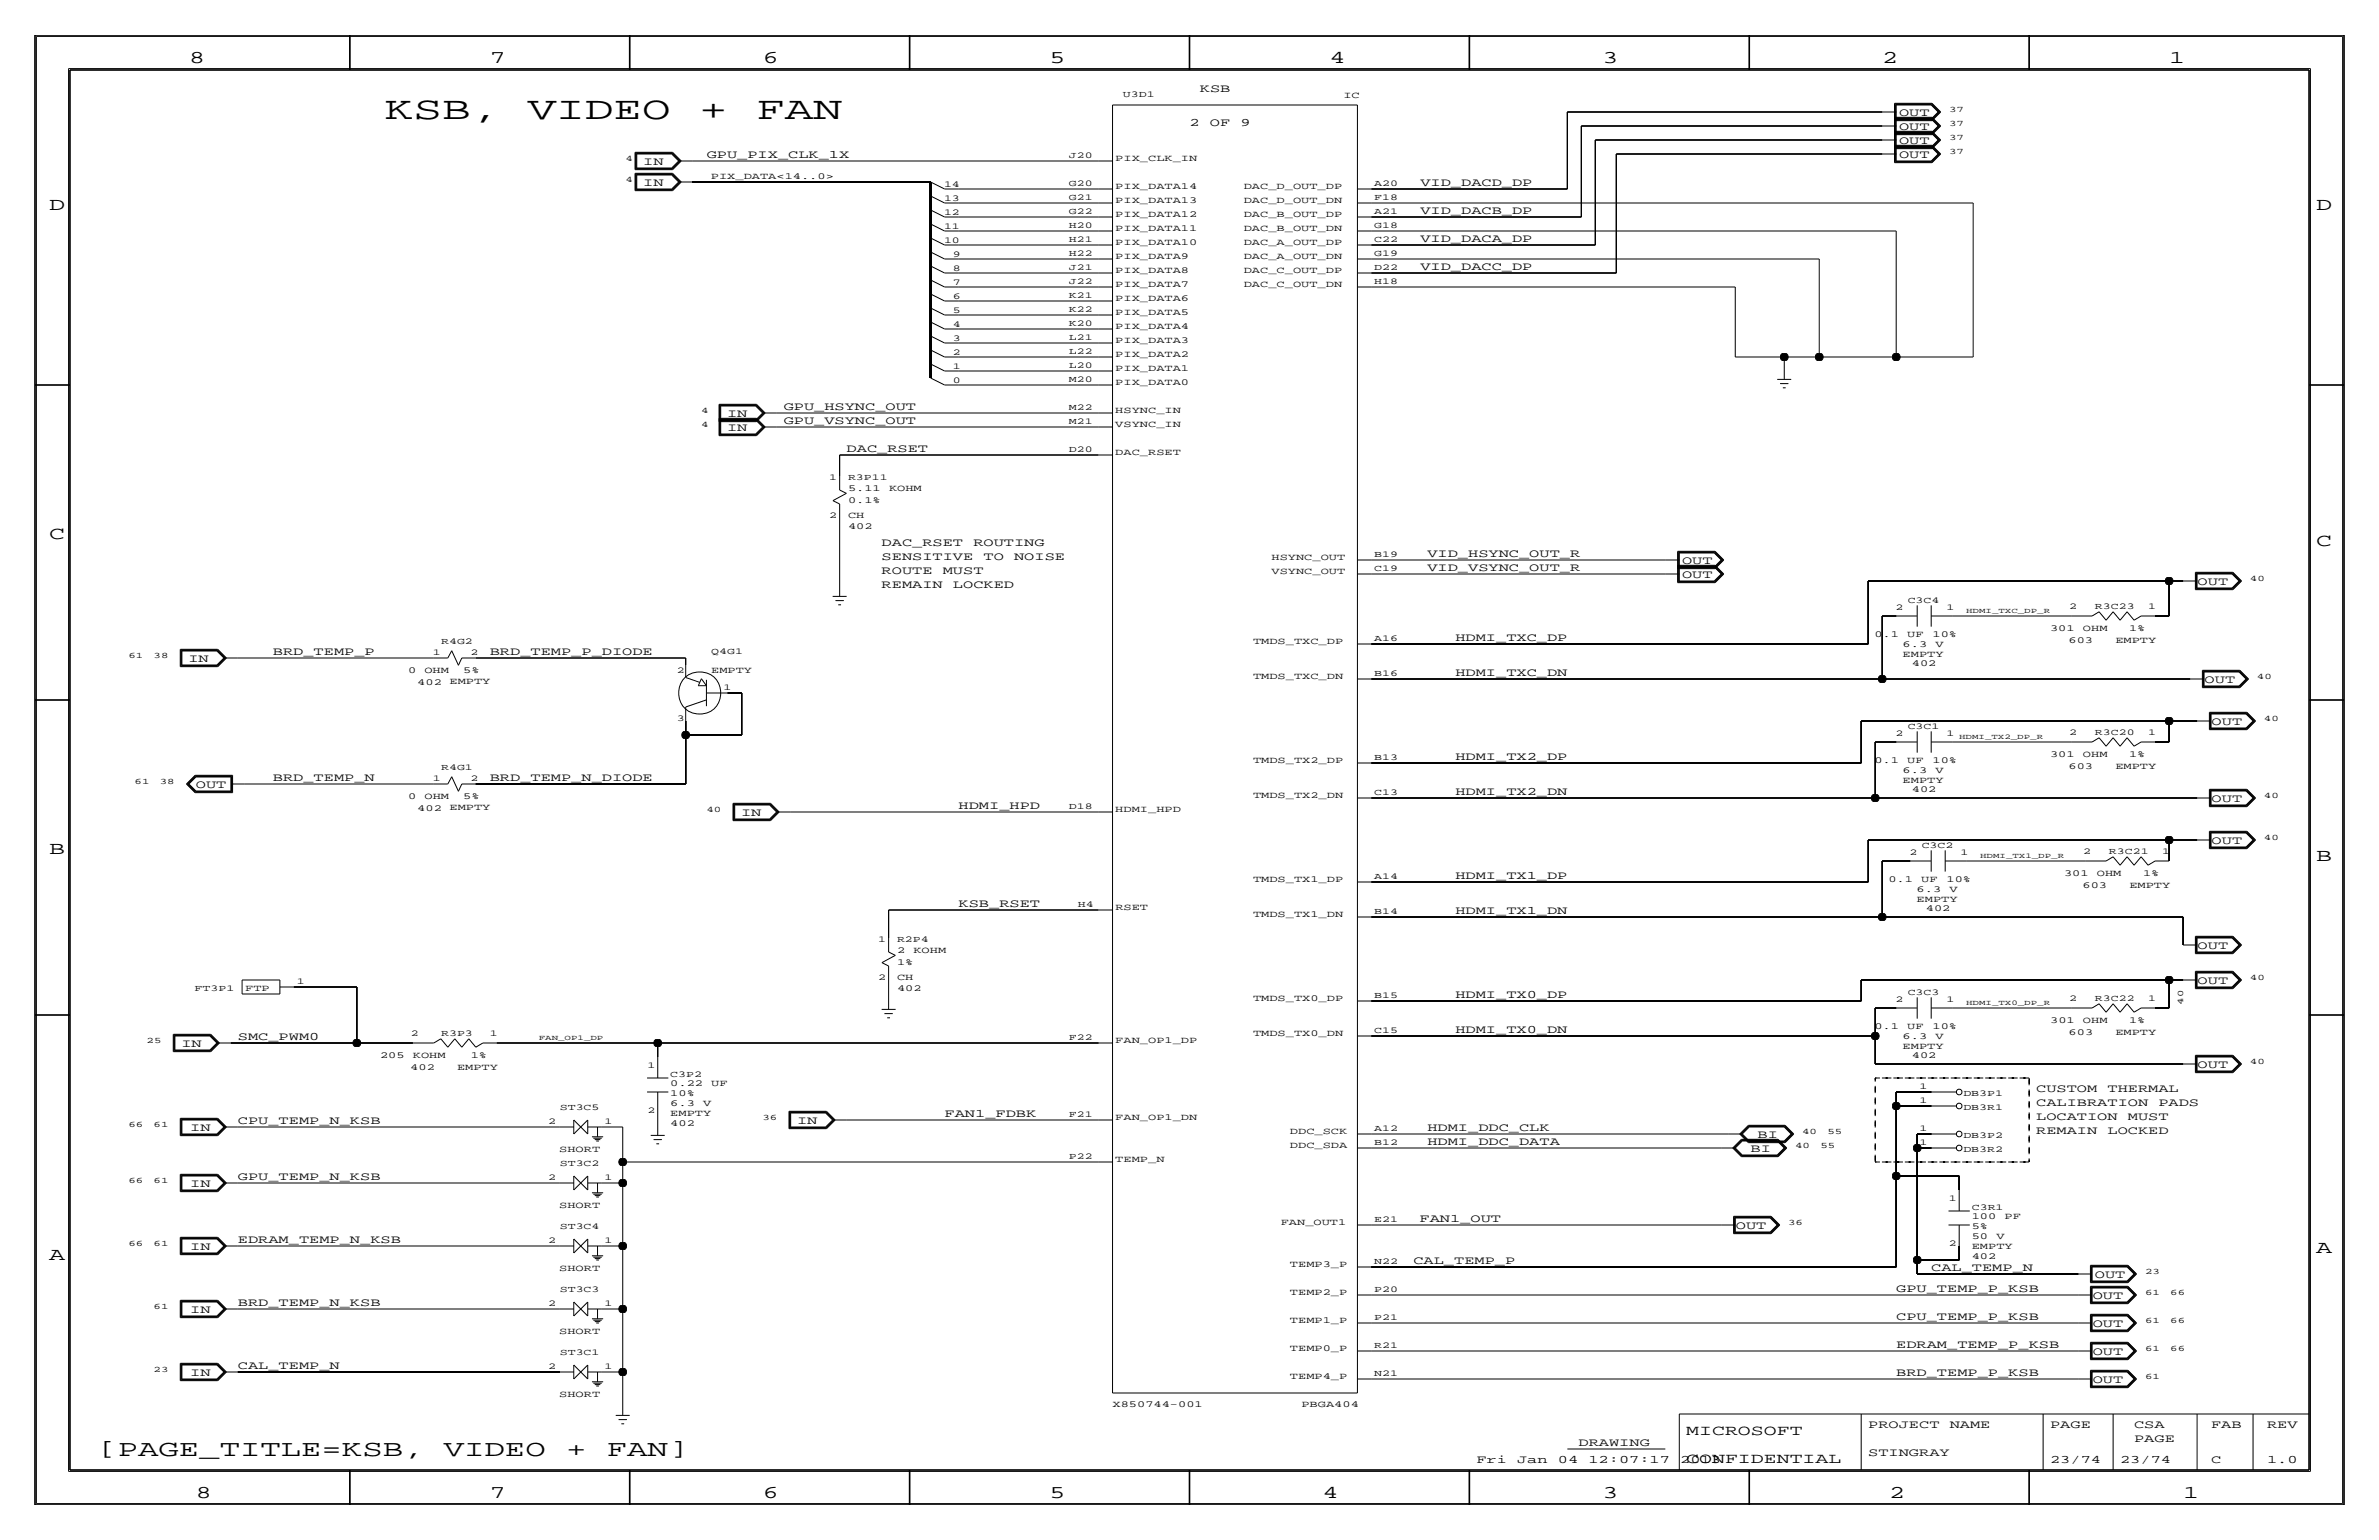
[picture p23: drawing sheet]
<svg xmlns="http://www.w3.org/2000/svg" width="432mm" height="279mm" viewBox="0 0 432 279" stroke-linecap="round" stroke-linejoin="round" font-family="sans-serif">
<defs><g id="words">
<g font-size="5.8">
<text x="69.8" y="21.6">KSB,</text>
<text x="95.8" y="21.6">VIDEO</text>
<text x="126.9" y="21.6">+</text>
<text x="137.3" y="21.6">FAN</text>
</g>
<g font-size="4.2">
<text x="17.7" y="264.2">[PAGE_TITLE=KSB,</text>
<text x="80.6" y="264.2">VIDEO</text>
<text x="102.8" y="264.2">+</text>
<text x="110.2" y="264.2">FAN]</text>
</g>
<g font-size="3.3">
<text x="34.3" y="11.4">8</text>
<text x="88.9" y="11.4">7</text>
<text x="138.5" y="11.4">6</text>
<text x="190.5" y="11.4">5</text>
<text x="241.3" y="11.4">4</text>
<text x="290.8" y="11.4">3</text>
<text x="341.6" y="11.4">2</text>
<text x="393.7" y="11.4">1</text>
<text x="8.9" y="38.1">D</text>
<text x="420.4" y="38.1">D</text>
<text x="8.9" y="97.8">C</text>
<text x="420.4" y="99.1">C</text>
<text x="8.9" y="154.9">B</text>
<text x="420.4" y="156.2">B</text>
<text x="420.4" y="227.3">A</text>
<text x="8.9" y="228.6">A</text>
<text x="35.6" y="271.8">8</text>
<text x="88.9" y="271.8">7</text>
<text x="138.4" y="271.8">6</text>
<text x="190.5" y="271.8">5</text>
<text x="240" y="271.8">4</text>
<text x="290.8" y="271.8">3</text>
<text x="342.9" y="271.8">2</text>
<text x="396.2" y="271.8">1</text>
</g>
<g font-size="2.6">
<text x="306.1" y="260.4">MICROSOFT</text>
<text x="306.1" y="265.4">CONFIDENTIAL</text>
</g>
<g font-size="2.1">
<text x="217.8" y="16.7">KSB</text>
<text x="215.9" y="22.9">2</text>
<text x="219.6" y="22.9">OF</text>
<text x="225.1" y="22.9">9</text>
<text x="344.7" y="23.6">OUT</text>
<text x="344.7" y="21.1">OUT</text>
<text x="116.7" y="30">IN</text>
<text x="128.3" y="28.7">GPU_PIX_CLK_1X</text>
<text x="344.7" y="28.7">OUT</text>
<text x="344.7" y="26.2">OUT</text>
<text x="116.7" y="33.8">IN</text>
<text x="257.8" y="33.8">VID_DACD_DP</text>
<text x="257.8" y="38.9">VID_DACB_DP</text>
<text x="257.8" y="43.9">VID_DACA_DP</text>
<text x="257.8" y="49">VID_DACC_DP</text>
<text x="132" y="75.7">IN</text>
<text x="142.2" y="74.4">GPU_HSYNC_OUT</text>
<text x="142.2" y="77">GPU_VSYNC_OUT</text>
<text x="132" y="78.2">IN</text>
<text x="153.7" y="82">DAC_RSET</text>
<text x="160" y="99.1">DAC_RSET</text>
<text x="160" y="101.6">SENSITIVE</text>
<text x="176.7" y="99.1">ROUTING</text>
<text x="178.5" y="101.6">TO</text>
<text x="184.1" y="101.6">NOISE</text>
<text x="259.1" y="101.1">VID_HSYNC_OUT_R</text>
<text x="160" y="106.7">REMAIN</text>
<text x="160" y="104.1">ROUTE</text>
<text x="171.1" y="104.1">MUST</text>
<text x="173" y="106.7">LOCKED</text>
<text x="259.1" y="103.6">VID_VSYNC_OUT_R</text>
<text x="305.3" y="104.9">OUT</text>
<text x="305.3" y="102.4">OUT</text>
<text x="398.9" y="106.2">OUT</text>
<text x="49.5" y="118.9">BRD_TEMP_P</text>
<text x="88.9" y="118.9">BRD_TEMP_P_DIODE</text>
<text x="264.2" y="116.3">HDMI_TXC_DP</text>
<text x="34.2" y="120.1">IN</text>
<text x="264.2" y="122.7">HDMI_TXC_DN</text>
<text x="400.2" y="124">OUT</text>
<text x="401.4" y="131.6">OUT</text>
<text x="264.2" y="137.9">HDMI_TX2_DP</text>
<text x="35.6" y="143">OUT</text>
<text x="49.5" y="141.7">BRD_TEMP_N</text>
<text x="88.9" y="141.7">BRD_TEMP_N_DIODE</text>
<text x="134.5" y="148.1">IN</text>
<text x="174" y="146.8">HDMI_HPD</text>
<text x="264.2" y="144.3">HDMI_TX2_DN</text>
<text x="401.4" y="145.5">OUT</text>
<text x="401.4" y="153.2">OUT</text>
<text x="264.2" y="159.5">HDMI_TX1_DP</text>
<text x="174" y="164.6">KSB_RSET</text>
<text x="264.2" y="165.9">HDMI_TX1_DN</text>
<text x="398.9" y="172.2">OUT</text>
<text x="398.9" y="178.6">OUT</text>
<text x="264.2" y="181.1">HDMI_TX0_DP</text>
<text x="32.9" y="190">IN</text>
<text x="43.2" y="188.7">SMC_PWM0</text>
<text x="264.2" y="187.5">HDMI_TX0_DN</text>
<text x="398.9" y="193.8">OUT</text>
<text x="43.2" y="204">CPU_TEMP_N_KSB</text>
<text x="144.7" y="204">IN</text>
<text x="171.4" y="202.7">FAN1_FDBK</text>
<text x="369.6" y="203.2">LOCATION</text>
<text x="369.6" y="200.7">CALIBRATION</text>
<text x="369.6" y="198.1">CUSTOM</text>
<text x="382.5" y="198.1">THERMAL</text>
<text x="386.2" y="203.2">MUST</text>
<text x="391.8" y="200.7">PADS</text>
<text x="34.5" y="205.2">IN</text>
<text x="259.1" y="207.8">HDMI_DDC_DATA</text>
<text x="259.1" y="205.2">HDMI_DDC_CLK</text>
<text x="317.8" y="209">BI</text>
<text x="319" y="206.5">BI</text>
<text x="369.6" y="205.7">REMAIN</text>
<text x="382.5" y="205.7">LOCKED</text>
<text x="34.5" y="215.4">IN</text>
<text x="43.2" y="214.1">GPU_TEMP_N_KSB</text>
<text x="257.7" y="221.7">FAN1_OUT</text>
<text x="34.5" y="226.8">IN</text>
<text x="43.2" y="225.6">EDRAM_TEMP_N_KSB</text>
<text x="315.1" y="223">OUT</text>
<text x="256.5" y="229.4">CAL_TEMP_P</text>
<text x="350.5" y="230.6">CAL_TEMP_N</text>
<text x="380.2" y="231.9">OUT</text>
<text x="34.5" y="238.3">IN</text>
<text x="43.2" y="237">BRD_TEMP_N_KSB</text>
<text x="344.2" y="239.5">CPU_TEMP_P_KSB</text>
<text x="344.2" y="234.4">GPU_TEMP_P_KSB</text>
<text x="379.8" y="235.7">OUT</text>
<text x="344.2" y="244.6">EDRAM_TEMP_P_KSB</text>
<text x="379.8" y="240.8">OUT</text>
<text x="379.8" y="245.9">OUT</text>
<text x="34.5" y="249.7">IN</text>
<text x="43.2" y="248.4">CAL_TEMP_N</text>
<text x="344.2" y="249.7">BRD_TEMP_P_KSB</text>
<text x="379.8" y="251">OUT</text>
<text x="286.5" y="262.4">DRAWING</text>
<text x="339.1" y="259.1">PROJECT</text>
<text x="353.9" y="259.1">NAME</text>
<text x="372.1" y="259.1">PAGE</text>
<text x="387.4" y="259.1">CSA</text>
<text x="387.4" y="261.6">PAGE</text>
<text x="401.3" y="259.1">FAB</text>
<text x="411.5" y="259.1">REV</text>
<text x="268" y="265.4">Fri</text>
<text x="275.4" y="265.4">Jan</text>
<text x="282.8" y="265.4">04</text>
<text x="288.3" y="265.4">12:07:17</text>
<text x="305" y="265.4">2013</text>
<text x="339.1" y="264.2">STINGRAY</text>
<text x="372.1" y="265.4">23/74</text>
<text x="384.8" y="265.4">23/74</text>
<text x="401.3" y="265.4">C</text>
<text x="411.5" y="265.4">1.0</text>
</g>
<g font-size="1.7">
<text x="243.8" y="17.8">IC</text>
<text x="202.4" y="29.2">PIX_CLK_IN</text>
<text x="129" y="32.5">PIX_DATA&lt;14..0&gt;</text>
<text x="202.4" y="34.3">PIX_DATA14</text>
<text x="225.8" y="34.3">DAC_D_OUT_DP</text>
<text x="202.4" y="41.9">PIX_DATA11</text>
<text x="202.4" y="39.4">PIX_DATA12</text>
<text x="202.4" y="36.8">PIX_DATA13</text>
<text x="225.8" y="36.8">DAC_D_OUT_DN</text>
<text x="225.8" y="39.4">DAC_B_OUT_DP</text>
<text x="225.8" y="41.9">DAC_B_OUT_DN</text>
<text x="202.4" y="47">PIX_DATA9</text>
<text x="202.4" y="44.4">PIX_DATA10</text>
<text x="225.8" y="47">DAC_A_OUT_DN</text>
<text x="225.8" y="44.5">DAC_A_OUT_DP</text>
<text x="202.4" y="52.1">PIX_DATA7</text>
<text x="202.4" y="49.5">PIX_DATA8</text>
<text x="225.8" y="49.5">DAC_C_OUT_DP</text>
<text x="225.8" y="52.1">DAC_C_OUT_DN</text>
<text x="202.4" y="54.6">PIX_DATA6</text>
<text x="202.4" y="59.7">PIX_DATA4</text>
<text x="202.4" y="57.1">PIX_DATA5</text>
<text x="202.4" y="62.2">PIX_DATA3</text>
<text x="202.4" y="64.8">PIX_DATA2</text>
<text x="202.4" y="67.3">PIX_DATA1</text>
<text x="202.4" y="69.8">PIX_DATA0</text>
<text x="202.4" y="74.9">HSYNC_IN</text>
<text x="202.4" y="77.5">VSYNC_IN</text>
<text x="202.4" y="82.5">DAC_RSET</text>
<text x="153.9" y="89.2">5.11</text>
<text x="161.4" y="89.2">KOHM</text>
<text x="153.9" y="91.2">0.1%</text>
<text x="153.9" y="94">CH</text>
<text x="153.9" y="96">402</text>
<text x="230.8" y="101.6">HSYNC_OUT</text>
<text x="230.8" y="104.1">VSYNC_OUT</text>
<text x="227.4" y="116.8">TMDS_TXC_DP</text>
<text x="340.2" y="115.6">0.1</text>
<text x="345.3" y="117.3">6.3</text>
<text x="345.3" y="119.1">EMPTY</text>
<text x="346.2" y="115.6">UF</text>
<text x="350.8" y="115.6">10%</text>
<text x="351.3" y="117.3">V</text>
<text x="372.1" y="114.6">301</text>
<text x="375.5" y="116.6">603</text>
<text x="378.1" y="114.6">OHM</text>
<text x="383.9" y="116.6">EMPTY</text>
<text x="386.4" y="114.6">1%</text>
<text x="74.1" y="122.2">0</text>
<text x="75.7" y="124.2">402</text>
<text x="77" y="122.2">OHM</text>
<text x="81.6" y="124.1">EMPTY</text>
<text x="84.1" y="122.2">5%</text>
<text x="129.1" y="122.2">EMPTY</text>
<text x="227.4" y="123.2">TMDS_TXC_DN</text>
<text x="347" y="120.9">402</text>
<text x="372.1" y="137.4">301</text>
<text x="378.1" y="137.4">OHM</text>
<text x="386.4" y="137.4">1%</text>
<text x="227.4" y="138.4">TMDS_TX2_DP</text>
<text x="340.2" y="138.4">0.1</text>
<text x="345.3" y="142">EMPTY</text>
<text x="345.3" y="140.2">6.3</text>
<text x="346.2" y="138.4">UF</text>
<text x="347" y="143.8">402</text>
<text x="350.8" y="138.4">10%</text>
<text x="351.3" y="140.2">V</text>
<text x="375.5" y="139.4">603</text>
<text x="383.9" y="139.4">EMPTY</text>
<text x="74.1" y="145">0</text>
<text x="75.7" y="147.1">402</text>
<text x="77" y="145">OHM</text>
<text x="81.6" y="147">EMPTY</text>
<text x="84.1" y="145">5%</text>
<text x="202.4" y="147.3">HDMI_HPD</text>
<text x="227.4" y="144.8">TMDS_TX2_DN</text>
<text x="227.4" y="160">TMDS_TX1_DP</text>
<text x="342.7" y="160">0.1</text>
<text x="347.9" y="161.8">6.3</text>
<text x="348.7" y="160">UF</text>
<text x="353.3" y="160">10%</text>
<text x="353.8" y="161.8">V</text>
<text x="374.6" y="159">301</text>
<text x="378" y="161">603</text>
<text x="380.6" y="159">OHM</text>
<text x="386.5" y="161">EMPTY</text>
<text x="389" y="159">1%</text>
<text x="202.4" y="165.1">RSET</text>
<text x="227.4" y="166.4">TMDS_TX1_DN</text>
<text x="347.9" y="163.6">EMPTY</text>
<text x="349.6" y="165.4">402</text>
<text x="162.8" y="173">2</text>
<text x="165.8" y="173">KOHM</text>
<text x="44.5" y="179.8">FTP</text>
<text x="162.8" y="179.8">402</text>
<text x="162.8" y="175">1%</text>
<text x="162.8" y="177.8">CH</text>
<text x="227.4" y="181.6">TMDS_TX0_DP</text>
<text x="372.1" y="185.7">301</text>
<text x="378.1" y="185.7">OHM</text>
<text x="386.4" y="185.7">1%</text>
<text x="202.4" y="189.2">FAN_OP1_DP</text>
<text x="227.4" y="188">TMDS_TX0_DN</text>
<text x="340.2" y="186.7">0.1</text>
<text x="345.3" y="188.5">6.3</text>
<text x="345.3" y="190.2">EMPTY</text>
<text x="346.2" y="186.7">UF</text>
<text x="350.8" y="186.7">10%</text>
<text x="351.3" y="188.5">V</text>
<text x="375.5" y="187.7">603</text>
<text x="383.9" y="187.7">EMPTY</text>
<text x="69" y="192">205</text>
<text x="74.5" y="194.1">402</text>
<text x="74.9" y="192">KOHM</text>
<text x="83" y="194.1">EMPTY</text>
<text x="85.4" y="192">1%</text>
<text x="121.7" y="197.1">0.22</text>
<text x="129.1" y="197.1">UF</text>
<text x="347" y="192">402</text>
<text x="121.7" y="198.9">10%</text>
<text x="121.7" y="202.4">EMPTY</text>
<text x="121.7" y="200.7">6.3</text>
<text x="127.6" y="200.7">V</text>
<text x="202.4" y="203.2">FAN_OP1_DN</text>
<text x="101.5" y="209">SHORT</text>
<text x="121.7" y="204.2">402</text>
<text x="234.1" y="208.3">DDC_SDA</text>
<text x="234.1" y="205.7">DDC_SCK</text>
<text x="202.4" y="210.8">TEMP_N</text>
<text x="101.5" y="219.2">SHORT</text>
<text x="357.9" y="221.2">100</text>
<text x="363.8" y="221.2">PF</text>
<text x="232.5" y="222.3">FAN_OUT1</text>
<text x="357.9" y="224.8">50</text>
<text x="357.9" y="223">5%</text>
<text x="357.9" y="226.6">EMPTY</text>
<text x="362.4" y="224.8">V</text>
<text x="101.5" y="230.6">SHORT</text>
<text x="234.1" y="229.9">TEMP3_P</text>
<text x="357.9" y="228.3">402</text>
<text x="234.1" y="235">TEMP2_P</text>
<text x="101.5" y="242.1">SHORT</text>
<text x="234.1" y="240">TEMP1_P</text>
<text x="234.1" y="245.1">TEMP0_P</text>
<text x="234.1" y="250.2">TEMP4_P</text>
<text x="101.5" y="253.5">SHORT</text>
<text x="201.9" y="255.3">X850744-001</text>
<text x="236.2" y="255.3">PBGA404</text>
</g>
<g font-size="1.6">
<text x="203.8" y="17.7">U3D1</text>
<text x="194" y="28.7">J20</text>
<text x="171.3" y="33.9">14</text>
<text x="194" y="33.8">G20</text>
<text x="249.4" y="33.8">A20</text>
<text x="171.3" y="41.5">11</text>
<text x="171.3" y="36.4">13</text>
<text x="171.3" y="39">12</text>
<text x="194" y="36.3">G21</text>
<text x="194" y="38.9">G22</text>
<text x="194" y="41.4">H20</text>
<text x="249.4" y="36.3">F18</text>
<text x="249.4" y="38.9">A21</text>
<text x="249.4" y="41.4">G18</text>
<text x="171.3" y="44">10</text>
<text x="173" y="46.6">9</text>
<text x="194" y="46.5">H22</text>
<text x="194" y="43.9">H21</text>
<text x="249.4" y="43.9">C22</text>
<text x="249.4" y="46.5">G19</text>
<text x="173" y="49.1">8</text>
<text x="173" y="51.7">7</text>
<text x="194" y="49">J21</text>
<text x="194" y="51.6">J22</text>
<text x="249.4" y="49">D22</text>
<text x="249.4" y="51.6">H18</text>
<text x="173" y="59.3">4</text>
<text x="173" y="56.7">5</text>
<text x="173" y="54.2">6</text>
<text x="194" y="54.1">K21</text>
<text x="194" y="56.6">K22</text>
<text x="194" y="59.2">K20</text>
<text x="173" y="61.8">3</text>
<text x="173" y="64.4">2</text>
<text x="194" y="61.7">L21</text>
<text x="194" y="64.3">L22</text>
<text x="173" y="69.4">0</text>
<text x="173" y="66.9">1</text>
<text x="194" y="66.8">L20</text>
<text x="194" y="69.3">M20</text>
<text x="194" y="77">M21</text>
<text x="194" y="74.4">M22</text>
<text x="194" y="82">D20</text>
<text x="150.5" y="87.1">1</text>
<text x="153.9" y="87.1">R3P11</text>
<text x="150.5" y="94">2</text>
<text x="249.4" y="101.1">B19</text>
<text x="249.4" y="103.6">C19</text>
<text x="344.1" y="110.7">2</text>
<text x="346.3" y="109.5">C3C4</text>
<text x="353.3" y="110.7">1</text>
<text x="375.6" y="110.5">2</text>
<text x="380.2" y="110.5">R3C23</text>
<text x="389.9" y="110.5">1</text>
<text x="78.6" y="118.9">1</text>
<text x="80.1" y="116.8">R4G2</text>
<text x="85.4" y="118.9">2</text>
<text x="129.1" y="118.6">Q4G1</text>
<text x="249.4" y="116.3">A16</text>
<text x="122.8" y="122.2">2</text>
<text x="131.3" y="125.2">1</text>
<text x="249.4" y="122.7">B16</text>
<text x="122.8" y="130.8">3</text>
<text x="249.4" y="137.9">B13</text>
<text x="344.1" y="133.6">2</text>
<text x="346.3" y="132.3">C3C1</text>
<text x="353.3" y="133.6">1</text>
<text x="375.6" y="133.3">2</text>
<text x="380.2" y="133.3">R3C20</text>
<text x="389.9" y="133.3">1</text>
<text x="78.6" y="141.7">1</text>
<text x="80.1" y="139.7">R4G1</text>
<text x="85.4" y="141.7">2</text>
<text x="194" y="146.8">D18</text>
<text x="249.4" y="144.3">C13</text>
<text x="346.6" y="155.2">2</text>
<text x="348.8" y="153.9">C3C2</text>
<text x="355.9" y="155.2">1</text>
<text x="378.1" y="154.9">2</text>
<text x="382.8" y="154.9">R3C21</text>
<text x="392.4" y="154.9">1</text>
<text x="249.4" y="159.5">A14</text>
<text x="195.6" y="164.6">H4</text>
<text x="249.4" y="165.9">B14</text>
<text x="159.4" y="170.9">1</text>
<text x="162.8" y="170.9">R2P4</text>
<text x="35.3" y="179.8">FT3P1</text>
<text x="53.8" y="178.6">1</text>
<text x="159.4" y="177.8">2</text>
<text x="249.4" y="181.1">B15</text>
<text x="344.1" y="181.9">2</text>
<text x="346.3" y="180.6">C3C3</text>
<text x="353.3" y="181.9">1</text>
<text x="375.6" y="181.6">2</text>
<text x="380.2" y="181.6">R3C22</text>
<text x="389.9" y="181.6">1</text>
<text x="74.6" y="188">2</text>
<text x="80.1" y="188">R3P3</text>
<text x="88.9" y="188">1</text>
<text x="194" y="188.7">F22</text>
<text x="249.4" y="187.5">C15</text>
<text x="117.5" y="193.8">1</text>
<text x="121.7" y="195.3">C3P2</text>
<text x="348.4" y="197.6">1</text>
<text x="99.5" y="204">2</text>
<text x="101.6" y="201.4">ST3C5</text>
<text x="109.7" y="204">1</text>
<text x="117.5" y="201.9">2</text>
<text x="194" y="202.7">F21</text>
<text x="348.4" y="200.2">1</text>
<text x="356.4" y="201.4">DB3R1</text>
<text x="356.4" y="198.9">DB3P1</text>
<text x="249.4" y="207.8">B12</text>
<text x="249.4" y="205.2">A12</text>
<text x="348.4" y="207.8">1</text>
<text x="348.4" y="205.2">1</text>
<text x="356.4" y="209">DB3R2</text>
<text x="356.4" y="206.5">DB3P2</text>
<text x="99.5" y="214.1">2</text>
<text x="101.6" y="211.6">ST3C2</text>
<text x="109.7" y="214.1">1</text>
<text x="194" y="210.3">P22</text>
<text x="249.4" y="221.7">E21</text>
<text x="353.7" y="217.9">1</text>
<text x="357.9" y="219.5">C3R1</text>
<text x="99.5" y="225.6">2</text>
<text x="101.6" y="223">ST3C4</text>
<text x="109.7" y="225.6">1</text>
<text x="353.7" y="226.1">2</text>
<text x="249.4" y="229.4">N22</text>
<text x="99.5" y="237">2</text>
<text x="101.6" y="234.4">ST3C3</text>
<text x="109.7" y="237">1</text>
<text x="249.4" y="234.4">P20</text>
<text x="249.4" y="239.5">P21</text>
<text x="101.6" y="245.9">ST3C1</text>
<text x="249.4" y="244.6">R21</text>
<text x="99.5" y="248.4">2</text>
<text x="109.7" y="248.4">1</text>
<text x="249.4" y="249.7">N21</text>
</g>
<g font-size="1.5">
<text x="353.8" y="22.9">37</text>
<text x="353.8" y="20.3">37</text>
<text x="113.5" y="29.2">4</text>
<text x="353.8" y="27.9">37</text>
<text x="353.8" y="25.4">37</text>
<text x="113.5" y="33">4</text>
<text x="127.3" y="74.9">4</text>
<text x="127.3" y="77.5">4</text>
<text x="408.4" y="105.4">40</text>
<text x="23.3" y="119.4">61</text>
<text x="27.9" y="119.4">38</text>
<text x="409.7" y="123.2">40</text>
<text x="410.9" y="130.8">40</text>
<text x="24.4" y="142.2">61</text>
<text x="29" y="142.2">38</text>
<text x="128.2" y="147.3">40</text>
<text x="410.9" y="144.8">40</text>
<text x="410.9" y="152.4">40</text>
<text x="408.4" y="177.8">40</text>
<text x="396.2" y="182.3" transform="rotate(-90 396.2 182.3)">40</text>
<text x="26.6" y="189.2">25</text>
<text x="408.4" y="193">40</text>
<text x="138.4" y="203.2">36</text>
<text x="23.3" y="204.5">66</text>
<text x="27.9" y="204.5">61</text>
<text x="325.8" y="208.3">40</text>
<text x="327.1" y="205.7">40</text>
<text x="330.4" y="208.3">55</text>
<text x="331.7" y="205.7">55</text>
<text x="23.3" y="214.6">66</text>
<text x="27.9" y="214.6">61</text>
<text x="23.3" y="226.1">66</text>
<text x="27.9" y="226.1">61</text>
<text x="324.6" y="222.2">36</text>
<text x="389.3" y="231.1">23</text>
<text x="27.9" y="237.5">61</text>
<text x="389.3" y="234.9">61</text>
<text x="393.9" y="234.9">66</text>
<text x="389.3" y="240">61</text>
<text x="389.3" y="245.1">61</text>
<text x="393.9" y="240">66</text>
<text x="393.9" y="245.1">66</text>
<text x="27.9" y="248.9">23</text>
<text x="389.3" y="250.2">61</text>
</g>
<g font-size="1.3">
<text x="356.9" y="111.3">HDMI_TXC_DP_R</text>
<text x="355.6" y="134.1">HDMI_TX2_DP_R</text>
<text x="359.4" y="155.7">HDMI_TX1_DP_R</text>
<text x="356.9" y="182.4">HDMI_TX0_DP_R</text>
<text x="97.8" y="188.7">FAN_OP1_DP</text>
</g>
</g></defs>
<!-- layer: Nets -->
<g fill="none" stroke="#000" stroke-width=".18">
<path d="M125.7 29.2h73.7zM174 36.8h25.4zM174 34.3h25.4zM174 39.4h25.4zM248.9 39.4h38.1zM248.9 34.3h35.6zM248.9 36.8h109.2zM284.5 20.3h57.1zM284.5 20.3v14zM287 22.9v16.5zM287 22.9h54.6zM289.6 25.4h52z"/>
<path d="M289.6 25.4v19zM293.4 27.9h48.2zM293.4 27.9v21.6zM358.1 36.8v28zM174 57.2h25.4zM174 49.5h25.4zM174 52.1h25.4zM174 54.6h25.4zM174 59.7h25.4zM174 41.9h25.4zM174 44.4h25.4zM174 47h25.4z"/>
<path d="M248.9 49.5h44.5zM248.9 52.1h66.1zM248.9 47h81.3zM248.9 41.9h95.3zM248.9 44.4h40.7zM315 52.1v12.7zM330.2 47v17.8zM344.2 41.9v22.9zM141 74.9h58.4zM141 77.5h58.4zM174 62.2h25.4zM174 64.8h25.4z"/>
<path d="M174 67.3h25.4zM174 69.8h25.4zM315 64.8h8.8zM323.8 64.8v2.5zM323.8 64.8h6.4zM330.2 64.8h14zM344.2 64.8h13.9zM152.4 82.5v3.9zM152.4 94v12.7zM152.4 82.5h47zM43.2 119.4h35.5zM86.4 119.4h38.1z"/>
<path d="M124.5 119.4v1.3zM248.9 101.6h53.4zM248.9 104.1h53.4zM248.9 116.8h90.2zM339.1 105.4h54.6zM339.1 105.4v11.4zM341.6 111.8v11.4zM341.6 111.8h2.6zM354.3 111.8h21.6zM391.2 111.8h2.5zM393.7 105.4h2.5zM393.7 105.4v6.4z"/>
<path d="M124.5 133.3h10.1zM124.5 133.3v8.9zM124.5 130.8v2.5zM132.1 125.7h2.5zM134.6 125.7v7.6zM248.9 138.4h88.9zM248.9 123.2h92.7zM337.8 130.8v7.6zM337.8 130.8h55.9zM340.4 134.6v10.2zM340.4 134.6h3.8zM341.6 123.2h55.9z"/>
<path d="M354.3 134.6h21.6zM391.2 134.6h2.5zM393.7 130.8v3.8zM393.7 130.8h5.1zM44.4 142.2h34.3zM86.4 142.2h38.1zM143.5 147.3h55.9zM248.9 144.8h91.5zM339.1 152.4h54.6zM339.1 152.4v7.6zM340.4 144.8h58.4zM341.6 156.2h5.1z"/>
<path d="M341.6 156.2v10.2zM356.9 156.2h21.6zM393.7 152.4v3.8zM393.7 152.4h5.1zM53.3 179.1h11.5zM64.8 179.1v10.1zM161.3 165.1v5.1zM161.3 165.1h38.1zM161.3 177.8v3.8zM248.9 166.4h92.7zM248.9 160h90.2zM337.8 177.8v3.8z"/>
<path d="M337.8 177.8h55.9zM341.6 166.4h54.6zM393.7 177.8h2.5zM393.7 177.8v5.1zM396.2 166.4v5.1zM41.9 189.2h22.9zM64.8 189.2h10.1zM90.2 189.2h29.2zM119.4 189.2v2.6zM119.4 189.2h80zM248.9 188h91.5zM248.9 181.6h88.9z"/>
<path d="M340.4 193h55.8zM340.4 188v5zM340.4 182.9v5.1zM340.4 182.9h3.8zM344.2 198.1h6.3zM344.2 198.1v2.6zM354.3 182.9h21.6zM391.2 182.9h2.5zM43.2 214.6h58.4zM43.2 204.5h58.4zM109.2 214.6h3.8zM109.2 204.5h3.8z"/>
<path d="M113 214.6v11.5zM113 210.8v3.8zM113 210.8h86.4zM113 204.5v6.3zM119.4 201.9v2.6zM153.7 203.2h45.7zM248.9 208.3h63.5zM248.9 205.7h64.8zM344.2 200.7h6.3zM344.2 213.4v16.5zM344.2 200.7v12.7zM344.2 213.4h11.4z"/>
<path d="M348 208.3h2.5zM348 208.3v20.3zM348 205.7v2.6zM348 205.7h2.5zM355.6 213.4v2.5zM43.2 226.1h58.4zM43.2 237.5h58.4zM109.2 237.5h3.8zM109.2 226.1h3.8zM113 237.5v11.4zM113 226.1v11.4zM248.9 229.9h95.3z"/>
<path d="M248.9 234.9h128.3zM248.9 222.2h63.5zM348 231.1h29.2zM348 228.6h7.6zM348 228.6v2.5zM355.6 226.1v2.5zM43.2 248.9h58.4zM109.2 248.9h3.8zM113 248.9v6.4zM248.9 245.1h128.3zM248.9 240h128.3zM248.9 250.2h128.3z"/>
</g>
<path d="M340.4 195.6v15.2zM340.4 195.6h27.9zM368.3 195.6v15.2zM340.4 210.8h27.9z" fill="none" stroke="#000" stroke-width=".18" stroke-dasharray="1.1 1" stroke-linecap="butt"/>
<g fill="none" stroke="#000" stroke-width=".3">
<path d="M125.7 33h43.2zM168.9 33v2.6zM168.9 35.6v2.5zM168.9 38.1v2.5zM168.9 40.6v2.6zM168.9 43.2v2.5zM168.9 45.7v2.6zM168.9 48.3v2.5zM168.9 58.4v2.6zM168.9 55.9v2.5zM168.9 50.8v2.5zM168.9 53.3v2.6z"/>
<path d="M168.9 66v2.6zM168.9 63.5v2.5zM168.9 61v2.5z"/>
</g>
<g fill="#000" stroke="#000" stroke-width=".18">
<circle cx="323.9" cy="64.8" r=".72"/>
<circle cx="330.2" cy="64.8" r=".72"/>
<circle cx="344.2" cy="64.8" r=".72"/>
<circle cx="393.7" cy="105.4" r=".72"/>
<circle cx="124.5" cy="133.4" r=".72"/>
<circle cx="341.6" cy="123.2" r=".72"/>
<circle cx="393.7" cy="130.8" r=".72"/>
<circle cx="340.4" cy="144.8" r=".72"/>
<circle cx="393.7" cy="152.4" r=".72"/>
<circle cx="341.6" cy="166.4" r=".72"/>
<circle cx="393.7" cy="177.8" r=".72"/>
<circle cx="64.8" cy="189.2" r=".72"/>
<circle cx="119.4" cy="189.2" r=".72"/>
<circle cx="340.4" cy="188" r=".72"/>
<circle cx="113" cy="214.6" r=".72"/>
<circle cx="113" cy="210.8" r=".72"/>
<circle cx="344.2" cy="213.4" r=".72"/>
<circle cx="344.2" cy="200.7" r=".72"/>
<circle cx="348" cy="208.3" r=".72"/>
<circle cx="113" cy="237.5" r=".72"/>
<circle cx="113" cy="226.1" r=".72"/>
<circle cx="348" cy="228.6" r=".72"/>
<circle cx="113" cy="248.9" r=".72"/>
</g>
<!-- layer: Components -->
<g fill="none" stroke="#000" stroke-width=".18">
<path d="M201.9 19.1v233.6zM201.9 19.1h44.5zM246.4 19.1v233.6zM343.9 18.7v3.2zM343.9 18.7h6.8zM344 18.8v3zM344 18.8h6.6zM344.1 18.9v2.8zM344.1 18.9h6.5zM344.2 19.1h6.3zM344.2 19.1v2.5zM350.5 19l1.3 1.3z"/>
<path d="M350.6 18.9l1.3 1.4zM350.6 18.8l1.5 1.5zM350.7 18.7l1.5 1.6zM115.3 31.4v3.2zM115.3 34.6h6.8zM115.3 27.6v3.2zM115.3 30.8h6.8zM115.3 31.4h6.8zM115.3 27.6h6.8zM115.4 31.5h6.6zM115.4 27.7h6.6zM115.4 31.5v3z"/>
<path d="M115.4 34.5h6.6zM115.4 27.7v3zM115.4 30.7h6.6zM115.5 31.6v2.8zM115.5 34.4h6.5zM115.5 27.8v2.8zM115.5 30.6h6.5zM115.5 31.6h6.5zM115.5 27.8h6.5zM115.6 31.8h6.3zM115.6 31.8v2.5zM115.6 34.3h6.3z"/>
<path d="M115.6 27.9h6.3zM115.6 27.9v2.6zM115.6 30.5h6.3zM121.9 31.7l1.3 1.3zM121.9 27.9l1.3 1.3zM121.9 34.3l1.3-1.3zM121.9 30.5l1.3-1.3zM122 34.4l1.3-1.4zM122 30.6l1.3-1.4zM122 31.6l1.3 1.4zM122 27.8l1.3 1.4zM122 31.5l1.5 1.5z"/>
<path d="M122 27.7l1.5 1.5zM122 34.5l1.5-1.5zM122 30.7l1.5-1.5zM122.1 31.4l1.5 1.6zM122.1 27.6l1.5 1.6zM122.1 34.6l1.5-1.6zM122.1 30.8l1.5-1.6zM123.2 33h2.5zM123.2 29.2h2.5zM168.9 35.6l2.5 1.2zM168.9 38.1l2.5 1.3zM168.9 33l2.5 1.3z"/>
<path d="M171.4 36.8h2.6zM171.4 39.4h2.6zM171.4 34.3h2.6zM199.4 39.4h2.5zM199.4 36.8h2.5zM199.4 34.3h2.5zM199.4 29.2h2.5zM246.4 34.3h2.5zM246.4 36.8h2.5zM246.4 39.4h2.5zM341.6 27.9h2.6zM341.6 25.4h2.6z"/>
<path d="M341.6 22.9h2.6zM341.6 20.3h2.6zM343.9 29.5h6.8zM343.9 26.4v3.1zM343.9 27h6.8zM343.9 23.8v3.2zM343.9 24.4h6.8zM343.9 21.3v3.1zM343.9 21.9h6.8zM343.9 26.4h6.8zM343.9 23.8h6.8zM343.9 21.3h6.8z"/>
<path d="M344 26.5v2.9zM344 29.4h6.6zM344 23.9v3zM344 26.9h6.6zM344 21.4v2.9zM344 24.3h6.6zM344 21.8h6.6zM344 26.5h6.6zM344 23.9h6.6zM344 21.4h6.6zM344.1 26.6v2.7zM344.1 29.3h6.5z"/>
<path d="M344.1 24v2.8zM344.1 26.8h6.5zM344.1 21.5v2.7zM344.1 24.2h6.5zM344.1 21.7h6.5zM344.1 26.6h6.5zM344.1 24h6.5zM344.1 21.5h6.5zM344.2 26.7h6.3zM344.2 26.7v2.5zM344.2 29.2h6.3zM344.2 24.1h6.3z"/>
<path d="M344.2 24.1v2.6zM344.2 21.6h6.3zM344.2 21.6v2.5zM350.5 29.2l1.3-1.3zM350.5 26.7l1.3-1.3zM350.5 24.1l1.3-1.2zM350.5 21.6l1.3-1.3zM350.5 26.7l1.3 1.2zM350.5 24.1l1.3 1.3zM350.5 21.6l1.3 1.3zM350.6 29.3l1.3-1.4zM350.6 26.8l1.3-1.4z"/>
<path d="M350.6 24.2l1.3-1.3zM350.6 21.7l1.3-1.4zM350.6 26.6l1.3 1.3zM350.6 24l1.3 1.4zM350.6 21.5l1.3 1.4zM350.6 29.4l1.5-1.5zM350.6 26.9l1.5-1.5zM350.6 24.3l1.5-1.4zM350.6 21.8l1.5-1.5zM350.6 26.5l1.5 1.4zM350.6 23.9l1.5 1.5zM350.6 21.4l1.5 1.5z"/>
<path d="M350.7 29.5l1.5-1.6zM350.7 27l1.5-1.6zM350.7 24.4l1.5-1.5zM350.7 21.9l1.5-1.6zM350.7 26.4l1.5 1.5zM350.7 23.8l1.5 1.6zM350.7 21.3l1.5 1.6zM168.9 58.4l2.5 1.3zM168.9 55.9l2.5 1.3zM168.9 48.3l2.5 1.2zM168.9 50.8l2.5 1.3zM168.9 53.3l2.5 1.3z"/>
<path d="M168.9 45.7l2.5 1.3zM168.9 43.2l2.5 1.2zM168.9 40.6l2.5 1.3zM171.4 59.7h2.6zM171.4 57.2h2.6zM171.4 49.5h2.6zM171.4 52.1h2.6zM171.4 54.6h2.6zM171.4 47h2.6zM171.4 44.4h2.6zM171.4 41.9h2.6zM199.4 47h2.5z"/>
<path d="M199.4 44.4h2.5zM199.4 41.9h2.5zM199.4 54.6h2.5zM199.4 59.7h2.5zM199.4 57.2h2.5zM199.4 52.1h2.5zM199.4 49.5h2.5zM246.4 49.5h2.5zM246.4 52.1h2.5zM246.4 47h2.5zM246.4 44.4h2.5zM246.4 41.9h2.5z"/>
<path d="M130.5 73.4h6.8zM130.5 75.9h6.8zM130.5 73.4v3.1zM130.5 76.5h6.8zM130.5 75.9v3.1zM130.5 79h6.8zM130.6 73.5h6.7zM130.6 76h6.7zM130.6 73.5v2.9zM130.6 76.4h6.7zM130.6 76v2.9zM130.6 78.9h6.7z"/>
<path d="M130.7 73.6v2.7zM130.7 76.3h6.5zM130.7 76.1v2.7zM130.7 78.8h6.5zM130.7 73.6h6.5zM130.7 76.1h6.5zM130.8 73.7h6.4zM130.8 73.7v2.5zM130.8 76.2h6.4zM130.8 76.2v2.5zM130.8 78.7h6.4zM137.2 73.7l1.2 1.2z"/>
<path d="M137.2 76.2l1.2 1.3zM137.2 76.2l1.2-1.3zM137.2 78.7l1.2-1.2zM137.2 76.3l1.4-1.4zM137.2 78.8l1.4-1.3zM137.2 73.6l1.4 1.3zM137.2 76.1l1.4 1.4zM137.3 76.4l1.4-1.5zM137.3 73.5l1.4 1.4zM137.3 76l1.4 1.5zM137.3 73.4l1.6 1.5zM137.3 75.9l1.6 1.6z"/>
<path d="M137.3 76.5l1.6-1.6zM137.3 79l1.6-1.5zM138.4 74.9h2.6zM138.4 77.5h2.6zM138.7 77.5l-1.4 1.4zM168.9 68.6l2.5 1.2zM168.9 66l2.5 1.3zM168.9 61l2.5 1.2zM168.9 63.5l2.5 1.3zM171.4 69.8h2.6zM171.4 67.3h2.6zM171.4 62.2h2.6z"/>
<path d="M171.4 64.8h2.6zM199.4 62.2h2.5zM199.4 74.9h2.5zM199.4 67.3h2.5zM199.4 69.8h2.5zM199.4 64.8h2.5zM199.4 77.5h2.5zM322.6 68.8h2.5zM323.1 69.6h1.5zM323.6 70.4h.5zM323.8 67.3v1.5zM151.2 90.8l2.4-1.3z"/>
<path d="M151.2 90.8l1.2 .6zM152.4 86.4v2.5zM152.4 91.4v2.6zM152.4 88.9l1.2 .6zM199.4 82.5h2.5zM32.7 117.8v3.2zM32.7 117.8h6.8zM32.8 117.9h6.7zM32.8 117.9v3zM32.9 118v2.8zM32.9 118h6.5zM33 118.1h6.4z"/>
<path d="M33 118.1v2.6zM39.4 118.1l1.2 1.3zM39.4 118l1.4 1.4zM39.5 117.9l1.4 1.5zM39.5 117.8l1.6 1.6zM40.6 119.4h2.6zM78.7 119.4h2.6zM82 118.1l-.7 1.3zM82 118.1l1.2 2.6zM83.8 119.4l-.6 1.3zM83.8 119.4h2.6zM151.1 108.2h2.6z"/>
<path d="M151.6 109h1.6zM152.1 109.7h.6zM152.4 106.7v1.5zM246.4 101.6h2.5zM246.4 104.1h2.5zM246.4 116.8h2.5zM302.3 104.1h2.5zM302.3 101.6h2.5zM304.5 105.7h6.8zM304.5 102.6v3.1zM304.5 103.2h6.8zM304.5 100v3.2z"/>
<path d="M304.5 102.6h6.8zM304.5 100h6.8zM304.6 102.7v2.9zM304.6 105.6h6.7zM304.6 100.1v3zM304.6 103.1h6.7zM304.6 102.7h6.7zM304.6 100.1h6.7zM304.7 102.8v2.7zM304.7 105.5h6.5zM304.7 100.2v2.8zM304.7 103h6.5z"/>
<path d="M304.7 102.8h6.5zM304.7 100.2h6.5zM304.8 102.9h6.3zM304.8 102.9v2.5zM304.8 105.4h6.3zM304.8 100.3h6.3zM304.8 100.3v2.6zM311.1 102.9l1.3 1.2zM311.1 100.3l1.3 1.3zM311.2 105.5l1.4-1.4zM311.2 103l1.4-1.4zM311.2 102.8l1.4 1.3z"/>
<path d="M311.2 100.2l1.4 1.4zM311.3 102.7l1.4 1.4zM311.3 100.1l1.4 1.5zM311.3 105.6l1.4-1.5zM311.3 103.1l1.4-1.5zM311.3 102.6l1.6 1.5zM311.3 100l1.6 1.6zM311.3 105.7l1.6-1.6zM311.3 103.2l1.6-1.6zM312.4 104.1l-1.3 1.3zM312.4 101.6l-1.3 1.3zM344.2 111.8h3.8z"/>
<path d="M348 109.8v3.9zM350.5 111.8h3.8zM350.5 109.8v3.9zM375.9 111.8h3.8zM379.7 111.8l1.3-.8zM381 111l1.3 1.5zM383.5 111l1.3 1.5zM383.5 111l-1.2 1.5zM386.1 111l1.2 1.5zM386.1 111l-1.3 1.5zM387.3 112.5l1.3-.7zM388.6 111.8h2.6z"/>
<path d="M396.2 105.4h2.6zM398.5 103.8v3.2zM398.5 107h6.8zM398.5 103.8h6.8zM398.6 103.9v3zM398.6 106.9h6.6zM398.6 103.9h6.6zM398.7 104v2.8zM398.7 106.8h6.5zM398.7 104h6.5zM398.8 104.1h6.3zM398.8 104.1v2.6z"/>
<path d="M398.8 106.7h6.3zM405.1 104.1l1.3 1.3zM405.1 106.7l1.3-1.3zM405.2 106.8l1.4-1.4zM405.2 104l1.4 1.4zM405.2 106.9l1.5-1.5zM405.2 103.9l1.5 1.5zM405.3 103.8l1.6 1.6zM405.3 107l1.6-1.6zM32.7 121h6.8zM32.8 120.9h6.7zM32.9 120.8h6.5z"/>
<path d="M33 120.7h6.4zM39.4 120.7l1.2-1.3zM39.4 120.8l1.4-1.4zM39.5 120.9l1.4-1.5zM39.5 121l1.6-1.6zM124.5 128.3l3.7-1.3zM124.5 128.3v2.5zM124.5 120.6v2.3zM124.5 122.9l2.5 .9zM126.7 124.4h1.5zM127.3 123.1l.9 1.3zM127.3 123.1l-.6 1.3z"/>
<path d="M128.2 123.3v4.8zM128.3 125.7h3.8zM246.4 123.2h2.5zM246.4 138.4h2.5zM344.2 134.6h3.8zM348 132.7v3.9zM350.5 134.6h3.8zM350.5 132.7v3.9zM375.9 134.6h3.8zM379.7 134.6l1.3-.7zM381 133.9l1.3 1.5zM383.5 133.9l1.3 1.5z"/>
<path d="M383.5 133.9l-1.2 1.5zM386.1 133.9l1.2 1.5zM386.1 133.9l-1.3 1.5zM387.3 135.4l1.3-.8zM388.6 134.6h2.6zM397.5 123.2h2.6zM398.8 130.8h2.5zM399.7 121.6v3.2zM399.7 124.8h6.9zM399.7 121.6h6.9zM399.8 121.7v3zM399.8 124.7h6.7z"/>
<path d="M399.8 121.7h6.7zM399.9 121.8v2.8zM399.9 124.6h6.6zM399.9 121.8h6.6zM400 121.9h6.4zM400 121.9v2.6zM400 124.5h6.4zM401 129.2v3.2zM401 132.4h6.8zM401 129.2h6.8zM401.1 129.3v3zM401.1 132.3h6.7z"/>
<path d="M401.1 129.3h6.7zM401.2 129.4v2.8zM401.2 132.2h6.5zM401.2 129.4h6.5zM401.3 129.5h6.4zM401.3 129.5v2.6zM401.3 132.1h6.4zM406.4 121.9l1.3 1.3zM406.5 121.8l1.3 1.4zM406.5 124.6l1.3-1.4zM406.5 124.7l1.5-1.5zM406.5 121.7l1.5 1.5z"/>
<path d="M406.6 121.6l1.5 1.6zM406.6 124.8l1.5-1.6zM407.7 129.5l1.2 1.3zM407.7 132.1l1.2-1.3zM407.7 123.2l-1.3 1.3zM407.7 129.4l1.4 1.4zM407.7 132.2l1.4-1.4zM407.8 129.3l1.4 1.5zM407.8 132.3l1.4-1.5zM407.8 129.2l1.6 1.6zM407.8 132.4l1.6-1.6zM33.8 142.2l1.6 1.6z"/>
<path d="M33.8 142.2l1.6-1.5zM34 142.2l1.5 1.5zM34 142.2l1.5-1.4zM34.1 142.2l1.4-1.3zM34.1 142.2l1.4 1.4zM34.3 142.2l1.3 1.3zM35.4 140.7h6.8zM35.4 143.8h6.8zM35.5 140.8h6.6zM35.5 143.7h6.6zM35.5 143.6h6.5zM35.5 140.9h6.5z"/>
<path d="M35.6 141l-1.3 1.2zM35.6 141h6.3zM35.6 143.5h6.3zM41.9 142.2h2.5zM41.9 141v2.5zM42 140.9v2.7zM42.1 140.8v2.9zM42.2 140.7v3.1zM78.7 142.2h2.6zM82 140.9l-.7 1.3zM82 140.9l1.2 2.7zM83.8 142.2l-.6 1.4z"/>
<path d="M83.8 142.2h2.6zM133 145.7h6.9zM133 145.7v3.2zM133 148.9h6.9zM133.1 145.8h6.7zM133.1 145.8v3zM133.1 148.8h6.7zM133.2 145.9v2.8zM133.2 148.7h6.6zM133.2 145.9h6.6zM133.3 146h6.4zM133.3 146v2.6z"/>
<path d="M133.3 148.6h6.4zM139.7 148.6l1.3-1.3zM139.7 146.1l1.3 1.2zM139.8 148.7l1.3-1.4zM139.8 145.9l1.3 1.4zM139.8 145.8l1.5 1.5zM139.8 148.8l1.5-1.5zM139.9 145.7l1.5 1.6zM139.9 148.9l1.5-1.6zM141 147.3h2.5zM199.4 147.3h2.5zM246.4 144.8h2.5z"/>
<path d="M346.7 156.2h3.8zM350.5 154.3v3.8zM353.1 156.2h3.8zM353.1 154.3v3.8zM378.5 156.2h3.8zM382.3 156.2l1.2-.8zM383.5 155.4l1.3 1.6zM386.1 155.4l1.3 1.6zM386.1 155.4l-1.3 1.6zM388.6 155.4l1.3 1.6zM388.6 155.4l-1.3 1.6zM389.9 157l1.3-.8z"/>
<path d="M391.2 156.2h2.5zM398.8 144.8h2.5zM398.8 152.4h2.5zM401 143.2v3.2zM401 146.4h6.8zM401 150.8v3.2zM401 154h6.8zM401 143.2h6.8zM401 150.8h6.8zM401.1 143.3v3zM401.1 146.3h6.7zM401.1 150.9v3z"/>
<path d="M401.1 153.9h6.7zM401.1 143.3h6.7zM401.1 150.9h6.7zM401.2 143.4v2.8zM401.2 146.2h6.5zM401.2 151v2.8zM401.2 153.8h6.5zM401.2 143.4h6.5zM401.2 151h6.5zM401.3 143.5h6.4zM401.3 151.1h6.4zM401.3 143.5v2.6z"/>
<path d="M401.3 146h6.4zM401.3 151.1v2.6zM401.3 153.7h6.4zM407.7 143.5l1.2 1.3zM407.7 151.1l1.2 1.3zM407.7 146l1.2-1.2zM407.7 153.7l1.2-1.3zM407.7 143.4l1.4 1.4zM407.7 151l1.4 1.4zM407.7 146.2l1.4-1.4zM407.7 153.8l1.4-1.4zM407.8 143.3l1.4 1.5z"/>
<path d="M407.8 150.9l1.4 1.5zM407.8 146.3l1.4-1.5zM407.8 153.9l1.4-1.5zM407.8 143.2l1.6 1.6zM407.8 150.8l1.6 1.6zM407.8 146.4l1.6-1.6zM407.8 154l1.6-1.6zM43.9 177.8v2.5zM43.9 177.8h6.9zM50.8 179.1h2.5zM50.8 177.8v2.5zM160.1 174.7l2.4-1.4z"/>
<path d="M160.1 174.7l1.2 .6zM161.3 170.2v2.5zM161.3 175.3v2.5zM161.3 172.7l1.2 .6zM199.4 165.1h2.5zM246.4 166.4h2.5zM246.4 160h2.5zM396.2 171.4h2.6zM396.2 177.8h2.6zM398.5 169.9v3.1zM398.5 173h6.8zM398.5 176.2v3.2z"/>
<path d="M398.5 179.4h6.8zM398.5 169.9h6.8zM398.5 176.2h6.8zM398.6 170v2.9zM398.6 172.9h6.6zM398.6 176.3v3zM398.6 179.3h6.6zM398.6 170h6.6zM398.6 176.3h6.6zM398.7 170.1v2.7zM398.7 172.8h6.5zM398.7 176.4v2.8z"/>
<path d="M398.7 179.2h6.5zM398.7 170.1h6.5zM398.7 176.4h6.5zM398.8 170.2h6.3zM398.8 176.5h6.3zM398.8 170.2v2.5zM398.8 172.7h6.3zM398.8 176.5v2.6zM398.8 179.1h6.3zM405.1 170.2l1.3 1.2zM405.1 176.5l1.3 1.3zM405.1 172.7l1.3-1.2z"/>
<path d="M405.1 179.1l1.3-1.3zM405.2 172.8l1.4-1.3zM405.2 179.2l1.4-1.4zM405.2 170.1l1.4 1.3zM405.2 176.4l1.4 1.4zM405.2 172.9l1.5-1.5zM405.2 179.3l1.5-1.5zM405.2 170l1.5 1.4zM405.2 176.3l1.5 1.5zM405.3 169.9l1.6 1.5zM405.3 176.2l1.6 1.6zM405.3 173l1.6-1.6z"/>
<path d="M405.3 179.4l1.6-1.6zM31.4 187.7v3.1zM31.4 190.8h6.9zM31.4 187.7h6.9zM31.5 187.8h6.7zM31.5 187.8v2.9zM31.5 190.7h6.7zM31.6 187.9h6.6zM31.6 187.9v2.7zM31.6 190.6h6.6zM31.7 188h6.4zM31.7 188v2.5z"/>
<path d="M31.7 190.5h6.4zM38.1 190.5l1.3-1.3zM38.1 188l1.3 1.2zM38.2 190.6l1.3-1.4zM38.2 187.9l1.3 1.3zM38.2 190.7l1.5-1.5zM38.2 187.8l1.5 1.4zM38.3 187.7l1.5 1.5zM38.3 190.8l1.5-1.6zM39.4 189.2h2.5zM43.9 180.3h6.9zM74.9 189.2h3.8z"/>
<path d="M78.7 189.2l1.3-.7zM80 188.5l1.3 1.5zM82.5 188.5l-1.2 1.5zM82.5 188.5l1.3 1.5zM85.1 188.5l1.3 1.5zM85.1 188.5l-1.3 1.5zM86.4 190l1.2-.8zM87.6 189.2h2.6zM117.4 195.6h3.9zM117.4 198.1h3.9zM119.4 191.8v3.8zM119.4 198.1v3.8z"/>
<path d="M160 183.1h2.6zM160.5 183.9h1.6zM161 184.7h.5zM161.3 181.6v1.5zM199.4 189.2h2.5zM246.4 181.6h2.5zM246.4 188h2.5zM344.2 182.9h3.8zM348 180.9v3.9zM350.5 198.1h4.5zM350.5 182.9h3.8zM350.5 180.9v3.9z"/>
<path d="M375.9 182.9h3.8zM379.7 182.9l1.3-.8zM381 182.1l1.3 1.5zM383.5 182.1l1.3 1.5zM383.5 182.1l-1.2 1.5zM386.1 182.1l1.2 1.5zM386.1 182.1l-1.3 1.5zM387.3 183.6l1.3-.7zM388.6 182.9h2.6zM396.2 193h2.6zM398.5 191.5v3.1zM398.5 194.6h6.8z"/>
<path d="M398.5 191.5h6.8zM398.6 191.6v2.9zM398.6 194.5h6.6zM398.6 191.6h6.6zM398.7 191.7v2.7zM398.7 194.4h6.5zM398.7 191.7h6.5zM398.8 191.8h6.3zM398.8 191.8v2.5zM398.8 194.3h6.3zM405.1 191.8l1.3 1.2zM405.1 194.3l1.3-1.3z"/>
<path d="M405.2 194.4l1.4-1.4zM405.2 191.7l1.4 1.3zM405.2 194.5l1.5-1.5zM405.2 191.6l1.5 1.4zM405.3 191.5l1.6 1.5zM405.3 194.6l1.6-1.6zM32.7 213.1v3.1zM32.7 216.2h6.8zM32.7 202.9v3.1zM32.7 206h6.8zM32.7 213.1h6.8zM32.7 202.9h6.8z"/>
<path d="M32.8 213.2h6.7zM32.8 203h6.7zM32.8 213.2v2.9zM32.8 216.1h6.7zM32.8 203v2.9zM32.8 205.9h6.7zM32.9 213.3v2.7zM32.9 216h6.5zM32.9 203.1v2.7zM32.9 205.8h6.5zM32.9 213.3h6.5zM32.9 203.1h6.5z"/>
<path d="M33 213.4h6.4zM33 213.4v2.5zM33 215.9h6.4zM33 203.2h6.4zM33 203.2v2.5zM33 205.7h6.4zM39.4 213.4l1.2 1.2zM39.4 203.2l1.2 1.3zM39.4 216l1.4-1.4zM39.4 205.8l1.4-1.3zM39.4 213.3l1.4 1.3zM39.4 203.1l1.4 1.4z"/>
<path d="M39.5 213.2l1.4 1.4zM39.5 203l1.4 1.5zM39.5 216.1l1.4-1.5zM39.5 205.9l1.4-1.4zM39.5 216.2l1.6-1.6zM39.5 206l1.6-1.5zM39.5 213.1l1.6 1.5zM39.5 202.9l1.6 1.6zM40.6 214.6h2.6zM40.6 204.5h2.6zM40.6 214.6l-1.2 1.3zM40.6 204.5l-1.2 1.2z"/>
<path d="M101.6 214.6h2.5zM101.6 204.5h2.5zM104.1 215.9l2.6-2.5zM104.1 213.4v2.5zM104.1 203.2v2.5zM104.1 213.4l2.6 2.5zM104.1 203.2l2.6 2.5zM106.7 203.2l-2.6 2.5zM106.7 213.4v2.5zM106.7 203.2v2.5zM106.7 214.6h2.5zM106.7 204.5h2.5z"/>
<path d="M107.4 216.4h2.1zM107.4 206.2h2.1zM107.7 216.7h1.5zM107.7 206.5h1.5zM108 216.9h1zM108 206.8h1zM108.2 217.2h.5zM108.2 207h.5zM108.5 214.6v1.8zM108.5 204.5v1.7zM118.1 206h2.6zM118.6 206.8h1.5z"/>
<path d="M119.1 207.5h.5zM119.4 204.5v1.5zM143.2 201.6h6.8zM143.2 201.6v3.2zM143.2 204.8h6.8zM143.3 201.7h6.7zM143.3 201.7v3zM143.3 204.7h6.7zM143.4 201.8v2.8zM143.4 204.6h6.5zM143.4 201.8h6.5zM143.5 201.9h6.4z"/>
<path d="M143.5 201.9v2.6zM143.5 204.5h6.4zM149.9 201.9l1.2 1.3zM149.9 204.5l1.2-1.3zM149.9 204.6l1.4-1.4zM149.9 201.8l1.4 1.4zM150 204.7l1.4-1.5zM150 201.7l1.4 1.5zM150 201.6l1.6 1.6zM150 204.8l1.6-1.6zM151.1 203.2h2.6zM199.4 203.2h2.5z"/>
<path d="M199.4 210.8h2.5zM246.4 208.3h2.5zM246.4 205.7h2.5zM312.4 208.3h2.6zM313.7 205.7h2.5zM314.5 208.3l1.6-1.6zM314.5 208.3l1.6 1.6zM314.7 208.3l1.4-1.5zM314.7 208.3l1.4 1.5zM314.8 208.3l1.4-1.4zM314.8 208.3l1.4 1.4zM315 208.3l1.2 1.2z"/>
<path d="M315.8 205.7l1.5 1.6zM315.8 205.7l1.5-1.5zM315.9 205.7l1.5 1.5zM315.9 205.7l1.5-1.4zM316.1 206.7h6.6zM316.1 209.9h6.6zM316.1 205.7l1.3-1.3zM316.1 205.7l1.3 1.4zM316.1 206.8h6.6zM316.1 209.8h6.6zM316.2 209.7h6.4zM316.2 206.9h6.4z"/>
<path d="M316.2 207l-1.2 1.3zM316.2 205.7l1.3 1.3zM316.2 209.5h6.4zM316.2 207h6.4zM316.2 205.7l1.3-1.2zM317.3 207.3h6.7zM317.3 204.2h6.7zM317.4 207.2h6.6zM317.4 204.3h6.6zM317.4 204.4h6.5zM317.4 207.1h6.5zM317.5 207h6.3z"/>
<path d="M317.5 204.5h6.3zM322.6 207l1.2 1.3zM322.6 209.5l1.3-1.2zM322.6 209.7l1.4-1.4zM322.6 206.9l1.4 1.4zM322.7 209.8l1.5-1.5zM322.7 206.8l1.5 1.5zM322.7 209.9l1.6-1.6zM322.7 206.7l1.6 1.6zM323.8 204.5l1.3 1.2zM323.9 207.1l1.4-1.4zM323.9 204.4l1.4 1.3z"/>
<path d="M324 204.3l1.4 1.4zM324 207.2l1.4-1.5zM324 204.2l1.6 1.5zM324 207.3l1.6-1.6zM325.1 205.7l-1.3 1.3zM350.5 200.7h4.5zM350.5 208.3h4.5zM350.5 205.7h4.5zM353.7 219.7h3.8zM355.6 215.9v3.8zM32.7 224.5v3.1zM32.7 227.6h6.8z"/>
<path d="M32.7 235.9v3.2zM32.7 239.1h6.8zM32.7 224.5h6.8zM32.7 235.9h6.8zM32.8 224.6h6.7zM32.8 236h6.7zM32.8 224.6v2.9zM32.8 227.5h6.7zM32.8 236v3zM32.8 239h6.7zM32.9 224.7v2.7zM32.9 227.4h6.5z"/>
<path d="M32.9 236.1v2.8zM32.9 238.9h6.5zM32.9 224.7h6.5zM32.9 236.1h6.5zM33 224.8h6.4zM33 224.8v2.5zM33 227.3h6.4zM33 236.2h6.4zM33 236.2v2.6zM33 238.8h6.4zM39.4 224.8l1.2 1.3zM39.4 236.2l1.2 1.3z"/>
<path d="M39.4 227.3l1.2-1.2zM39.4 238.8l1.2-1.3zM39.4 227.4l1.4-1.3zM39.4 238.9l1.4-1.4zM39.4 224.7l1.4 1.4zM39.4 236.1l1.4 1.4zM39.5 224.6l1.4 1.5zM39.5 236l1.4 1.5zM39.5 227.5l1.4-1.4zM39.5 239l1.4-1.5zM39.5 239.1l1.6-1.6zM39.5 224.5l1.6 1.6z"/>
<path d="M39.5 235.9l1.6 1.6zM40.6 226.1h2.6zM40.6 237.5h2.6zM41.1 226.1l-1.6 1.5zM101.6 237.5h2.5zM101.6 226.1h2.5zM104.1 238.8l2.6-2.6zM104.1 236.2v2.6zM104.1 227.3l2.6-2.5zM104.1 224.8v2.5zM104.1 236.2l2.6 2.6zM104.1 224.8l2.6 2.5z"/>
<path d="M106.7 236.2v2.6zM106.7 224.8v2.5zM106.7 237.5h2.5zM106.7 226.1h2.5zM107.4 239.3h2.1zM107.4 227.8h2.1zM107.7 239.5h1.5zM107.7 228.1h1.5zM108 239.8h1zM108 228.3h1zM108.2 228.6h.5zM108.5 237.5v1.8z"/>
<path d="M108.5 226.1v1.7zM246.4 229.9h2.5zM246.4 222.2h2.5zM246.4 234.9h2.5zM312.4 222.2h2.6zM314.7 220.7v3.1zM314.7 223.8h6.8zM314.7 220.7h6.8zM314.8 220.8v2.9zM314.8 223.7h6.6zM314.8 220.8h6.6zM314.9 220.9v2.7z"/>
<path d="M314.9 223.6h6.5zM314.9 220.9h6.5zM315 221h6.3zM315 221v2.5zM315 223.5h6.3zM321.3 223.5l1.3-1.2zM321.3 221l1.3 1.2zM321.4 223.6l1.3-1.3zM321.4 220.9l1.3 1.3zM321.4 223.7l1.5-1.5zM321.4 220.8l1.5 1.4zM321.5 220.7l1.5 1.5z"/>
<path d="M321.5 223.8l1.5-1.5zM353.7 222.2h3.8zM355.6 222.3v3.8zM377.2 234.9h2.5zM377.2 231.1h2.5zM379.4 238.5v3.1zM379.4 233.4v3.1zM379.4 236.5h6.8zM379.4 232.7h6.8zM379.4 229.6v3.1zM379.4 238.5h6.8zM379.4 233.4h6.8z"/>
<path d="M379.4 229.6h6.8zM379.5 238.6v2.9zM379.5 233.5v2.9zM379.5 236.4h6.7zM379.5 229.7v2.9zM379.5 232.6h6.7zM379.5 238.6h6.7zM379.5 233.5h6.7zM379.5 229.7h6.7zM379.6 238.7v2.7zM379.6 233.6v2.7zM379.6 236.3h6.5z"/>
<path d="M379.6 229.8v2.7zM379.6 232.5h6.5zM379.6 238.7h6.5zM379.6 233.6h6.5zM379.6 229.8h6.5zM379.7 238.8h6.4zM379.7 233.7h6.4zM379.7 229.9h6.4zM379.7 238.8v2.5zM379.7 233.7v2.5zM379.7 236.2h6.4zM379.7 229.9v2.5z"/>
<path d="M379.7 232.4h6.4zM386.1 238.8l1.2 1.2zM386.1 233.7l1.2 1.2zM386.1 229.9l1.2 1.2zM386.1 236.2l1.3-1.2zM386.1 232.4l1.3-1.3zM386.1 236.3l1.4-1.3zM386.1 232.5l1.4-1.4zM386.1 238.7l1.4 1.3zM386.1 233.6l1.4 1.3zM386.1 229.8l1.4 1.3zM386.2 236.4l1.5-1.5z"/>
<path d="M386.2 232.6l1.5-1.5zM386.2 238.6l1.5 1.4zM386.2 233.5l1.5 1.4zM386.2 229.7l1.5 1.4zM386.2 238.5l1.6 1.5zM386.2 233.4l1.6 1.5zM386.2 229.6l1.6 1.5zM386.2 236.5l1.6-1.5zM386.2 232.7l1.6-1.6zM32.7 247.3v3.2zM32.7 250.5h6.8zM32.7 247.3h6.8z"/>
<path d="M32.8 247.4h6.7zM32.8 247.4v3zM32.8 250.4h6.7zM32.9 247.5v2.8zM32.9 250.3h6.5zM32.9 247.5h6.5zM33 247.6h6.4zM33 247.6v2.6zM33 250.2h6.4zM39.4 247.7l1.2 1.2zM39.4 250.2l1.2-1.3zM39.4 250.3l1.4-1.4z"/>
<path d="M39.4 247.5l1.4 1.4zM39.5 247.4l1.4 1.5zM39.5 250.4l1.4-1.5zM39.5 247.3l1.6 1.6zM40.6 248.9h2.6zM41.1 248.9l-1.6 1.6zM101.6 248.9h2.5zM104.1 250.2l2.6-2.6zM104.1 247.6v2.6zM104.1 247.6l2.6 2.6zM106.7 247.6v2.6zM106.7 248.9h2.5z"/>
<path d="M107.4 250.7h2.1zM107.7 251h1.5zM108 251.2h1zM108.2 251.5h.5zM108.2 240h.5zM108.5 248.9v1.8zM111.8 256.8h2.5zM112.3 257.6h1.5zM112.8 258.3h.5zM113 255.3v1.5zM201.9 252.7h44.5zM246.4 240h2.5z"/>
<path d="M246.4 245.1h2.5zM246.4 250.2h2.5zM377.2 240h2.5zM377.2 245.1h2.5zM377.2 250.2h2.5zM379.4 241.6h6.8zM379.4 243.5v3.2zM379.4 246.7h6.8zM379.4 248.6v3.2zM379.4 251.8h6.8zM379.4 243.5h6.8zM379.4 248.6h6.8z"/>
<path d="M379.5 241.5h6.7zM379.5 243.6v3zM379.5 246.6h6.7zM379.5 248.7v3zM379.5 251.7h6.7zM379.5 243.6h6.7zM379.5 248.7h6.7zM379.6 241.4h6.5zM379.6 243.7v2.8zM379.6 246.5h6.5zM379.6 248.8v2.8zM379.6 251.6h6.5z"/>
<path d="M379.6 243.7h6.5zM379.6 248.8h6.5zM379.7 243.8h6.4zM379.7 248.9h6.4zM379.7 241.3h6.4zM379.7 243.8v2.6zM379.7 246.4h6.4zM379.7 248.9v2.6zM379.7 251.5h6.4zM386.1 243.8l1.2 1.3zM386.1 248.9l1.2 1.3zM386.1 241.3l1.3-1.3z"/>
<path d="M386.1 246.4l1.3-1.3zM386.1 251.5l1.3-1.3zM386.1 241.4l1.4-1.4zM386.1 246.5l1.4-1.4zM386.1 251.6l1.4-1.4zM386.1 243.7l1.4 1.4zM386.1 248.8l1.4 1.4zM386.2 241.5l1.5-1.5zM386.2 246.6l1.5-1.5zM386.2 251.7l1.5-1.5zM386.2 243.6l1.5 1.5zM386.2 248.7l1.5 1.5z"/>
<path d="M386.2 243.5l1.6 1.6zM386.2 248.6l1.6 1.6zM386.2 241.6l1.6-1.6zM386.2 246.7l1.6-1.6zM386.2 251.8l1.6-1.6zM284.5 262.9h17.8z"/>
<circle cx="127" cy="125.8" r="3.8"/>
<circle cx="355.6" cy="198.1" r=".51"/>
<circle cx="355.6" cy="208.3" r=".51"/>
<circle cx="355.6" cy="200.7" r=".51"/>
<circle cx="355.6" cy="205.7" r=".51"/>
</g>
<!-- layer: Page Border and Title Block -->
<g fill="none" stroke="#000" stroke-width=".3">
<path d="M6.3 6.3v266.7zM6.4 6.3h419zM12.7 12.7h406.4zM12.7 12.7v254zM63.5 6.3v6.4zM114.3 6.3v6.4zM165.1 6.3v6.4zM215.9 6.3v6.4zM266.7 6.3v6.4zM317.5 6.3v6.4zM368.3 6.3v6.4zM419.1 12.7v254z"/>
<path d="M425.4 6.3v266.7zM6.3 69.8h6.4zM419.1 69.8h6.3zM6.3 127h6.4zM419.1 127h6.3zM6.3 184.1h6.4zM419.1 184.1h6.3zM6.4 273h419zM12.7 266.7h406.4zM63.5 266.7v6.3zM114.3 266.7v6.3zM165.1 266.7v6.3z"/>
<path d="M215.9 266.7v6.3zM266.7 266.7v6.3zM317.5 266.7v6.3zM368.3 266.7v6.3z"/>
</g>
<g fill="none" stroke="#000" stroke-width=".18">
<path d="M6.6 6.6h418.6zM6.6 6.6v266.2zM12.4 12.4v254.6zM12.4 12.4h407zM419.4 12.4v254.6zM425.2 6.6v266.2zM304.8 256.5v10.2zM304.8 256.5h114.3zM337.8 256.5v10.2zM370.8 256.5v10.2zM383.5 256.5v10.2zM398.8 256.5v10.2z"/>
<path d="M408.9 256.5v10.2zM6.6 272.8h418.6zM12.4 267h407z"/>
</g>
<use href="#words"/>
</svg>
